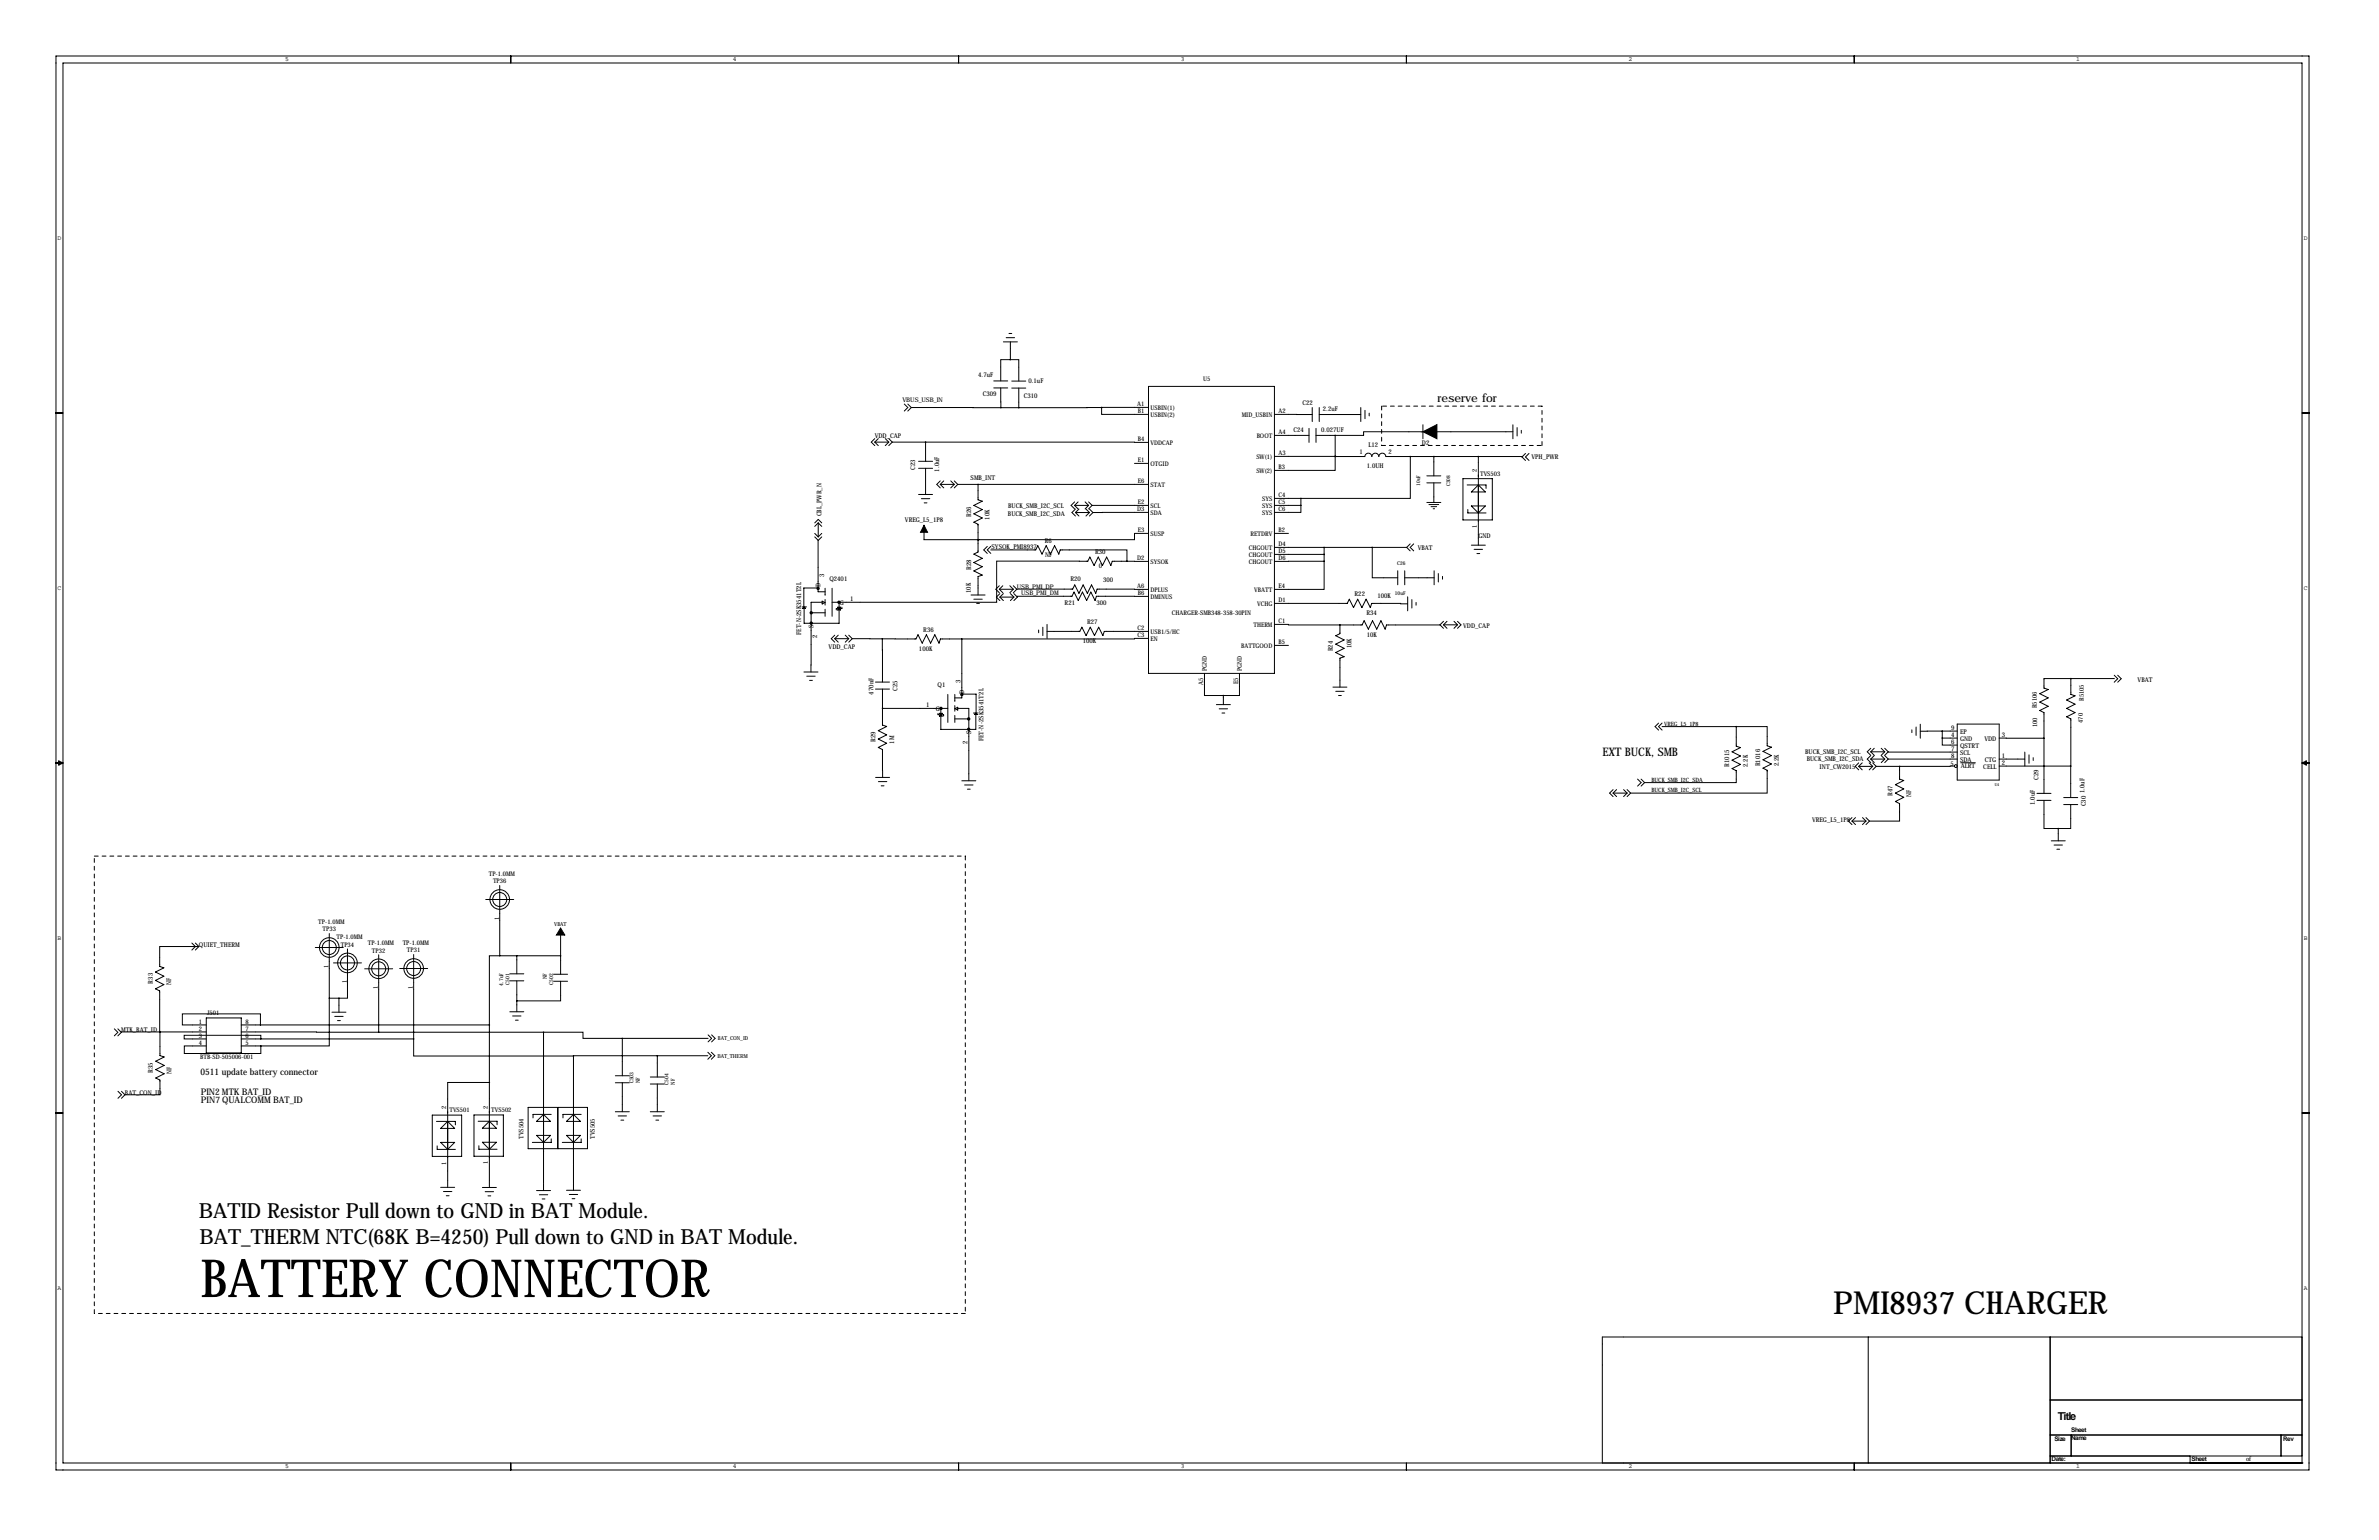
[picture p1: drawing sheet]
<svg xmlns="http://www.w3.org/2000/svg" width="864mm" height="559mm" viewBox="0 0 864 559" stroke-linecap="round" stroke-linejoin="round" font-family="sans-serif">
<defs><g id="words">
<text font-size="19.1" x="72.7" y="470.6">BATTERY CONNECTOR</text>
<text font-size="11.5" x="665.5" y="476.8">PMI8937 CHARGER</text>
<g font-size="7.6">
<text x="72.2" y="442">BATID Resistor Pull down to GND in BAT Module.</text>
<text x="72.4" y="451.4">BAT_THERM NTC(68K B=4250) Pull down to GND in BAT Module.</text>
</g>
<g font-size="4.3">
<text x="521.9" y="146">reserve for</text>
<text x="581.8" y="274.3">EXT BUCK, SMB</text>
</g>
<text font-size="4" x="747" y="515.1">Title</text>
<g font-size="3.3">
<text x="72.8" y="390">0511 update battery connector</text>
<text x="72.8" y="397.2">PIN2 MTK BAT_ID</text>
<text x="72.9" y="400">PIN7 QUALCOMM BAT_ID</text>
</g>
<g font-size="2.4">
<text x="355.1" y="136.9">4.7uF</text>
<text x="356.7" y="143.5">C309</text>
<text x="373.3" y="139">0.1uF</text>
<text x="371.6" y="144.4">C310</text>
<text x="472.8" y="146.8">C22</text>
<text x="480.2" y="149.3">2.2uF</text>
<text x="317.6" y="159">VDD_CAP</text>
<text x="469.6" y="156.9">C24</text>
<text x="479.6" y="156.8">0.027UF</text>
<text x="516.2" y="161.6">D2</text>
<text x="493.5" y="164.9">1</text>
<text x="496.7" y="162.4">L12</text>
<text x="504.1" y="164.9">2</text>
<text x="556" y="166.6">VPH_PW</text>
<text x="564.4" y="166.6">R</text>
<text x="332.2" y="170.6" transform="rotate(-90 332.2 170.6)">C23</text>
<text x="341" y="171.1" transform="rotate(-90 341 171.1)">1.0uF</text>
<text x="496.2" y="169.9">1.0UH</text>
<text x="298.2" y="179.4" transform="rotate(-90 298.2 179.4)">R_N</text>
<text x="352.3" y="174.2">SMB_INT</text>
<text x="366" y="184.5">BUCK_SMB_I2C_SCL</text>
<text x="298.2" y="187.4" transform="rotate(-90 298.2 187.4)">CBL_PW</text>
<text x="328.5" y="189.3">VREG_L5_1P8</text>
<text x="352.5" y="187.6" transform="rotate(-90 352.5 187.6)">R26</text>
<text x="359.2" y="188.5" transform="rotate(-90 359.2 188.5)">10K</text>
<text x="365.9" y="187.3">BUCK_SMB_I2C_SDA</text>
<text x="379.3" y="197">R6</text>
<text x="536.7" y="195.3">GND</text>
<text x="360" y="199.2">SYSOK_PMI8937</text>
<text x="379.4" y="202.2">NF</text>
<text x="397.5" y="201.1">R30</text>
<text x="514.7" y="199.6">VBAT</text>
<text x="299.1" y="209.4" transform="rotate(-90 299.1 209.4)">3</text>
<text x="352.5" y="206.8" transform="rotate(-90 352.5 206.8)">R28</text>
<text x="398.9" y="206.3">0</text>
<text x="297.8" y="213.2" transform="rotate(-90 297.8 213.2)">D</text>
<text x="301.1" y="210.9">Q2401</text>
<text x="352.4" y="215.2" transform="rotate(-90 352.4 215.2)">10K</text>
<text x="388.6" y="210.9">R20</text>
<text x="400.5" y="211">300</text>
<text x="304.9" y="219.4">G</text>
<text x="308.7" y="218">1</text>
<text x="386.5" y="219.5">R21</text>
<text x="398.1" y="219.6">300</text>
<text x="491.7" y="216.4">R22</text>
<text x="500" y="217.1">100K</text>
<text x="295.3" y="227.9" transform="rotate(-90 295.3 227.9)">S</text>
<text x="394.6" y="226.6">R27</text>
<text x="496" y="223.3">R34</text>
<text x="531.2" y="227.7">VDD_CAP</text>
<text x="290.8" y="230.3" transform="rotate(-90 290.8 230.3)">FET-N-2SK3541T2L</text>
<text x="296.6" y="231.4" transform="rotate(-90 296.6 231.4)">2</text>
<text x="335.2" y="229.3">R36</text>
<text x="393.1" y="233.3">100K</text>
<text x="496.2" y="231">10K</text>
<text x="300.8" y="235.7">VDD_CAP</text>
<text x="333.6" y="236.1">100K</text>
<text x="483.9" y="236.4" transform="rotate(-90 483.9 236.4)">R24</text>
<text x="490.6" y="235.3" transform="rotate(-90 490.6 235.3)">10K</text>
<text x="325.8" y="250.7" transform="rotate(-90 325.8 250.7)">C25</text>
<text x="340.4" y="249.4">Q1</text>
<text x="348.6" y="247.9" transform="rotate(-90 348.6 247.9)">3</text>
<text x="350" y="251.7" transform="rotate(-90 350 251.7)">D</text>
<text x="776" y="247.3">VBAT</text>
<text x="317" y="252" transform="rotate(-90 317 252)">470nF</text>
<text x="336.2" y="256.5">1</text>
<text x="339.8" y="257.9">G</text>
<text x="317.8" y="269.3" transform="rotate(-90 317.8 269.3)">R29</text>
<text x="324.5" y="269.9" transform="rotate(-90 324.5 269.9)">1M</text>
<text x="351.2" y="270" transform="rotate(-90 351.2 270)">2</text>
<text x="352.5" y="266.4" transform="rotate(-90 352.5 266.4)">S</text>
<text x="357" y="268.8" transform="rotate(-90 357 268.8)">FET-N-2SK3541T2L</text>
<text x="708.2" y="267.6">4</text>
<text x="708.2" y="265">9</text>
<text x="711.5" y="268.9">GND</text>
<text x="711.5" y="266.4">EP</text>
<text x="720.4" y="268.9">VDD</text>
<text x="726.7" y="267.6">3</text>
<text x="655.3" y="273.6">BUCK_SMB_I2C_SCL</text>
<text x="708.2" y="272.6">7</text>
<text x="708.2" y="275.2">8</text>
<text x="708.2" y="270.1">6</text>
<text x="711.5" y="274">SCL</text>
<text x="711.5" y="271.4">QSTRT</text>
<text x="726.7" y="275.2">1</text>
<text x="627.7" y="278.2" transform="rotate(-90 627.7 278.2)">R1015</text>
<text x="634.5" y="278.3" transform="rotate(-90 634.5 278.3)">2.2K</text>
<text x="639" y="278.1" transform="rotate(-90 639 278.1)">R1016</text>
<text x="645.7" y="278.1" transform="rotate(-90 645.7 278.1)">2.2K</text>
<text x="655.9" y="276.3">BUCK_SMB_I2C_SDA</text>
<text x="660.6" y="279">INT_CW</text>
<text x="668.7" y="279">2015</text>
<text x="708" y="278">5</text>
<text x="711.5" y="276.5">SDA</text>
<text x="711.8" y="278.8">ALRT</text>
<text x="720" y="279.1">CELL</text>
<text x="720.5" y="276.5">CTG</text>
<text x="726.7" y="277.7">2</text>
<text x="739.9" y="283" transform="rotate(-90 739.9 283)">C29</text>
<text x="687" y="288.9" transform="rotate(-90 687 288.9)">R47</text>
<text x="693.8" y="289.3" transform="rotate(-90 693.8 289.3)">NF</text>
<text x="738.7" y="292.1" transform="rotate(-90 738.7 292.1)">1.0uF</text>
<text x="757.2" y="292.6" transform="rotate(-90 757.2 292.6)">C301.0uF</text>
<text x="657.8" y="298.2">VREG_L5_1P8</text>
<text x="72.2" y="343.5">QUIET_THERM</text>
<text x="55.4" y="356.9" transform="rotate(-90 55.4 356.9)">R33</text>
<text x="62.2" y="357.3" transform="rotate(-90 62.2 357.3)">NF</text>
<text x="44" y="374.6">MTK_BAT_ID</text>
<text x="55.5" y="389.3" transform="rotate(-90 55.5 389.3)">R35</text>
<text x="62.3" y="389.7" transform="rotate(-90 62.3 389.7)">NF</text>
<text x="45.4" y="397.3">BAT_CON_ID</text>
</g>
<g font-size="2.3">
<text x="103.5" y="22.2">5</text>
<text x="266" y="22.2">4</text>
<text x="428.6" y="22.2">3</text>
<text x="591.2" y="22.2">2</text>
<text x="753.7" y="22.2">1</text>
<text x="20.9" y="87">D</text>
<text x="836.3" y="87">D</text>
<text x="436.8" y="138.1">U5</text>
<text x="327.6" y="146">VBUS_USB_IN</text>
<text x="412.8" y="147.3">A1</text>
<text x="413" y="149.9">B1</text>
<text x="417.7" y="148.6">USBIN(1)</text>
<text x="464.2" y="149.9">A2</text>
<text x="417.7" y="151.2">USBIN(2)</text>
<text x="450.8" y="151.2">MID_USBIN</text>
<text x="413" y="160">B4</text>
<text x="417.7" y="161.3">VDDCAP</text>
<text x="456.2" y="158.8">BOOT</text>
<text x="464.2" y="157.5">A4</text>
<text x="413" y="167.6">E1</text>
<text x="456.1" y="166.4">SW</text>
<text x="459.1" y="166.4">(1)</text>
<text x="464.2" y="165.1">A3</text>
<text x="417.7" y="169">OTGID</text>
<text x="456.1" y="171.5">SW</text>
<text x="459.1" y="171.5">(2)</text>
<text x="464.2" y="170.2">B3</text>
<text x="536.1" y="171.4" transform="rotate(-90 536.1 171.4)">2</text>
<text x="537.3" y="172.7">TVS503</text>
<text x="413" y="175.3">E6</text>
<text x="417.7" y="176.6">STAT</text>
<text x="412.8" y="185.4">D3</text>
<text x="413" y="182.9">E2</text>
<text x="417.7" y="184.2">SCL</text>
<text x="458.2" y="184.2">SYS</text>
<text x="458.2" y="181.7">SYS</text>
<text x="464.2" y="185.4">C6</text>
<text x="464.2" y="182.9">C5</text>
<text x="464.2" y="180.3">C4</text>
<text x="417.7" y="186.7">SDA</text>
<text x="458.2" y="186.7">SYS</text>
<text x="536.1" y="191.6" transform="rotate(-90 536.1 191.6)">1</text>
<text x="413" y="193">E3</text>
<text x="417.7" y="194.4">SUSP</text>
<text x="454" y="194.4">RETDRV</text>
<text x="464.2" y="193">B2</text>
<text x="412.8" y="203.2">D2</text>
<text x="453.3" y="202">CHGOUT</text>
<text x="453.3" y="199.4">CHGOUT</text>
<text x="464.2" y="203.2">D6</text>
<text x="464.2" y="200.7">D5</text>
<text x="464.2" y="198.1">D4</text>
<text x="417.7" y="204.5">SYSOK</text>
<text x="453.3" y="204.5">CHGOUT</text>
<text x="20.9" y="214">C</text>
<text x="369.1" y="213.8">USB_PMI_DP</text>
<text x="412.8" y="213.4">A6</text>
<text x="413" y="215.9">B6</text>
<text x="417.7" y="214.7">DPLUS</text>
<text x="455.3" y="214.7">VBATT</text>
<text x="464.2" y="213.4">E4</text>
<text x="836.3" y="214">C</text>
<text x="370.6" y="216.1">USB_PMI_DM</text>
<text x="417.7" y="217.2">DMINUS</text>
<text x="456.3" y="219.8">VCHG</text>
<text x="464.2" y="218.4">D1</text>
<text x="425.4" y="223.1">CHARGER-SMB348-358-30PIN</text>
<text x="455" y="227.4">THERM</text>
<text x="464.2" y="226.1">C1</text>
<text x="412.9" y="228.6">C2</text>
<text x="412.9" y="231.1">C3</text>
<text x="417.7" y="229.9">USB1/5/HC</text>
<text x="417.7" y="232.5">EN</text>
<text x="464.2" y="233.7">B5</text>
<text x="450.5" y="235">BATTGOOD</text>
<text x="438" y="243.6" transform="rotate(-90 438 243.6)">PGND</text>
<text x="450.7" y="243.6" transform="rotate(-90 450.7 243.6)">PGND</text>
<text x="436.7" y="248.5" transform="rotate(-90 436.7 248.5)">A5</text>
<text x="449.4" y="248.2" transform="rotate(-90 449.4 248.2)">E5</text>
<text x="739.4" y="257" transform="rotate(-90 739.4 257)">R5106</text>
<text x="756.4" y="254.4" transform="rotate(-90 756.4 254.4)">R5105</text>
<text x="739.5" y="264" transform="rotate(-90 739.5 264)">100</text>
<text x="756" y="262.3" transform="rotate(-90 756 262.3)">470</text>
<text x="177.4" y="317.8">TP-1.0MM</text>
<text x="179" y="320.5">TP36</text>
<text x="115.5" y="335.3">TP-1.0MM</text>
<text x="181.2" y="333.7" transform="rotate(-90 181.2 333.7)">1</text>
<text x="20.9" y="341">B</text>
<text x="117.1" y="338">TP33</text>
<text x="122.2" y="340.9">TP-1.0MM</text>
<text x="836.3" y="341">B</text>
<text x="123.7" y="343.6">TP34</text>
<text x="133.5" y="343">TP-1.0MM</text>
<text x="135" y="345.7">TP32</text>
<text x="146.2" y="342.9">TP-1.0MM</text>
<text x="147.7" y="345.6">TP31</text>
<text x="119.3" y="351.1" transform="rotate(-90 119.3 351.1)">1</text>
<text x="125.9" y="356.7" transform="rotate(-90 125.9 356.7)">1</text>
<text x="137.2" y="358.8" transform="rotate(-90 137.2 358.8)">1</text>
<text x="149.9" y="358.7" transform="rotate(-90 149.9 358.7)">1</text>
<text x="72.2" y="371.4">1</text>
<text x="75.2" y="368.4">J501</text>
<text x="89.1" y="371.4">8</text>
<text x="72.2" y="373.9">2</text>
<text x="72.2" y="376.5">3</text>
<text x="89.1" y="373.9">7</text>
<text x="89.1" y="376.5">6</text>
<text x="72.2" y="379">4</text>
<text x="89.1" y="379">5</text>
<text x="72.7" y="384.3">BTB-SD-505006-001</text>
<text x="162" y="402.3" transform="rotate(-90 162 402.3)">2</text>
<text x="163.1" y="403.6">TVS501</text>
<text x="177.1" y="402.3" transform="rotate(-90 177.1 402.3)">2</text>
<text x="178.3" y="403.4">TVS502</text>
<text x="190" y="413.3" transform="rotate(-90 190 413.3)">TVS504</text>
<text x="216" y="413.2" transform="rotate(-90 216 413.2)">TVS505</text>
<text x="162" y="422.6" transform="rotate(-90 162 422.6)">1</text>
<text x="177.1" y="422.5" transform="rotate(-90 177.1 422.5)">1</text>
<text x="20.9" y="468">A</text>
<text x="836.3" y="468">A</text>
<text x="751.8" y="519.6">Sheet</text>
<text x="745.7" y="522.7">Size</text>
<text x="751.8" y="522.5">Name</text>
<text x="828.8" y="523">Rev</text>
<text x="103.5" y="532.8">5</text>
<text x="266" y="532.8">4</text>
<text x="428.6" y="532.8">3</text>
<text x="591.2" y="532.8">2</text>
<text x="744.7" y="530.1">Date:</text>
<text x="753.7" y="532.8">1</text>
<text x="795.5" y="530.1">Sheet</text>
<text x="815.3" y="530.1">of</text>
</g>
<g font-size="2.1">
<text x="604.1" y="263.4">VREG_L5_1P8</text>
<text x="599.5" y="283.7">BUCK_SMB_I2C_SDA</text>
<text x="599.5" y="287.5">BUCK_SMB_I2C_SCL</text>
</g>
<g font-size="2">
<text x="201.2" y="335.8">VBAT</text>
<text x="182.6" y="357.6" transform="rotate(-90 182.6 357.6)">4.7uF</text>
<text x="184.9" y="357.3" transform="rotate(-90 184.9 357.3)">C501</text>
<text x="198.5" y="355.4" transform="rotate(-90 198.5 355.4)">NF</text>
<text x="200.8" y="357.4" transform="rotate(-90 200.8 357.4)">C502</text>
<text x="260.6" y="377.5">BAT_CON_ID</text>
<text x="260.4" y="383.9">BAT_THERM</text>
<text x="230" y="393.1" transform="rotate(-90 230 393.1)">C503</text>
<text x="232.3" y="393.1" transform="rotate(-90 232.3 393.1)">NF</text>
<text x="242.7" y="393.6" transform="rotate(-90 242.7 393.6)">C504</text>
<text x="245" y="393.6" transform="rotate(-90 245 393.6)">NF</text>
</g>
<g font-size="1.9">
<text x="515.5" y="176.2" transform="rotate(-90 515.5 176.2)">10uF</text>
<text x="526.4" y="176.4" transform="rotate(-90 526.4 176.4)">C308</text>
<text x="507.1" y="205.1">C26</text>
<text x="506.4" y="216">10uF</text>
</g>
<text font-size="1.4" x="724.1" y="285.1">U4</text>
</g></defs>
<g fill="none" stroke="#000" stroke-width=".36">
<path d="M20.3 20.3h817.9v513.1h-817.9zM22.9 22.9h812.8v508h-812.8zM185.4 20.3v2.6M348 20.3v2.6M510.5 20.3v2.6M673.1 20.3v2.6M360.7 138.2h5.1M364.2 124.1h5.1M365.3 122.5h3M366.3 121h1M366.8 130.5h-3.5v7.7M366.8 130.5h3v7.8"/>
<path d="M366.8 124.1v6.4M367.3 138.3h5.1M20.3 149.9h2.6M317.6 159.2l-1.3 1.2 1.3 1.3M318.8 159.2l-1.2 1.2M321.4 159.2l1.2 1.2M322.6 159.2l1.3 1.2M328.3 146.6l1.2 1.3-1.2 1.2M329.5 146.6l1.3 1.3M330.8 147.9h32.5M330.8 147.9l-1.3 1.2M360.7 140.8h5.1"/>
<path d="M363.3 140.8v7.1M363.3 147.9h6.5M367.3 140.8h5.1M369.8 140.8v7.1M399.8 147.9h-30M399.8 147.9l.1 2.5h17M416.9 147.8l-17.1 .1M416.9 140.2h45.7v104.1h-45.7zM462.6 150.4h13.8M462.6 158h12.6M475.2 155.4v5.1M476.4 147.9v5.1"/>
<path d="M477.7 158h7M477.7 155.4v5.1M478.9 150.4h15.1M478.9 147.9v5.1M484.7 158v7.6M494 147.9v5.1M495.5 148.9v3M497 149.9v1M516.5 156.7h-21.5v1.3h-10.3M516.5 154.1v5.1M521.6 156.7h27.6M549.2 154.1v5.1"/>
<path d="M550.7 155.1v3.1M552.2 156.2v1M835.7 149.9h2.5M317.6 160.4l1.2 1.3M317.6 160.4h5M322.6 160.4l-1.2 1.3M323.9 160.4l-1.3 1.3M323.9 160.4h12.1M333.5 169.9h5M333.5 167.4h5M333.5 179.4h5M336 160.4l80.9 .1"/>
<path d="M336 160.4v7M336 169.9v9.5M341.3 175.8h5.1M341.3 174.5l-1.2 1.3 1.2 1.2M341.3 175.8l1.3 1.2M342.6 174.5l-1.3 1.3M345.1 174.5l1.3 1.3M346.4 174.5l1.3 1.3M346.4 175.8l-1.3 1.2M347.7 175.8h69.2M347.7 175.8l-1.3 1.2M355 175.8v5.6l1.6 .5-3.1 1.5 3.1 1.5-3.1 1.5 3.1 1.6-3.1 1.5 1.5 .7v10.1l-1.5 .8 3.1 1.5-3.1 1.5 3.1 1.5-3.1 1.6 3.1 1.5-1.6 .5v6.7"/>
<path d="M411.8 168.1h5.1M462.6 165.6h22.1M484.7 165.6h10.8a1.27 1.27 0 0 1 1.2-1.2 1.27 1.27 0 0 1 1.3 1.3 1.27 1.27 0 0 1 1.3-1.3 1.27 1.27 0 0 1 1.2 1.3 1.27 1.27 0 0 1 1.3-1.3 1.27 1.27 0 0 1 1.3 1.3h33.6M484.7 165.6h.1M484.7 165.6v5.1h-22.1M512 165.7v15.1h-39.8M518 172.7h5M518 175.2h5M520.5 165.7v7M520.5 175.2v7.1M531.1 173.7h10.6v15h-10.6zM532.6 176h6.8v1.2"/>
<path d="M536.7 165.7v32.1M536.7 165.7l15.8 .1M536.7 176l2.5 2.5h-5.1zM552.5 165.8l1.3 1.3M553.8 164.5l-1.3 1.3M555 164.5l-1.2 1.3 1.2 1.3M295.8 189.7l1.2-1.2 1.3 1.2M295.8 194.8l1.2 1.3M295.8 193.5l1.2 1.3M297 196.1v18.6h2.5M297 189.7l1.3 1.3M297 189.7l-1.2 1.3"/>
<path d="M297 189.7v5.1M298.3 193.5l-1.3 1.3M298.3 194.8l-1.3 1.3M334.5 180.9h3M335.4 190.6v5.2h19.6M335.5 182.5h1M355 195.8h.1M358.4 198.3l-1.3 1.2 1.3 1.3M359.7 199.5h16.3l.7-1.5 1.6 3.1 1.5-3.1 1.5 3.1 1.5-3.1 1.6 3.1 .5-1.6h24.2v4.2M359.7 198.3l-1.3 1.2 1.3 1.3M390.1 183.4h5.1M390.1 182.1l-1.3 1.3 1.3 1.3"/>
<path d="M390.1 183.4l1.3 1.3M390.4 186h5.1M390.4 184.7l-1.3 1.3 1.3 1.2M390.4 186l1.3 1.2M391.4 182.1l-1.3 1.3M391.7 184.7l-1.3 1.3M393.9 182.1l1.3 1.3M394.2 184.7l1.3 1.3M395.2 183.4l-1.3 1.3M395.2 182.1l1.2 1.3M395.5 184.7l1.2 1.3M395.5 186l-1.3 1.2"/>
<path d="M396.4 183.4h20.5M396.4 183.4l-1.2 1.3M396.7 186l-1.2 1.2M416.9 185.9l-20.2 .1M416.9 193.5h-5.1v2.3h-56.8M462.6 183.4h9.6M462.6 193.5h5.1M462.6 198.6h48M462.6 180.8h9.6M472.2 183.4v2.5h-9.6M472.2 180.8v2.6M480.7 198.6v5.1"/>
<path d="M498.1 198.6v11.1h9.3M510.6 198.6l1.3 1.3M511.9 197.4l-1.3 1.2M513.2 197.4l-1.3 1.2 1.3 1.3M518 182.3h5M518.7 183.1h3.6M519.5 183.8h2M520.2 184.6h.6M532.8 184.9v1.2h6.6M534.1 183.6h5.1l-2.5 2.5zM534.1 197.8h5.1M535.1 199.3h3.1"/>
<path d="M297.1 213.4h-5.3v6.9M298.4 218.1l1.1 .5-1.1 .6zM298.5 218.5h-4.1v25.3M299.5 213.5v2.5M299.5 217.5v2.1M302.1 213.5v10.1M304.6 218.5v1.8M352.5 215.9h5.1M353.5 217.4h3.1M354.5 218.9h1M362.8 212.5l-1.3 1.3 1.3 1.3M362.8 213.8l1.2 1.3"/>
<path d="M362.8 213.8h5M363 215.4l-1.3 1.3 1.3 1.2M363 216.7l1.2 1.2M363 216.7h5M364 212.5l-1.2 1.3M364.2 215.4l-1.2 1.3M366.6 212.5l1.2 1.3M366.8 215.4l1.2 1.3M367.8 212.5l1.3 1.3M367.8 213.8l-1.2 1.3M368 215.4l1.3 1.3M368 216.7l-1.2 1.2"/>
<path d="M369.1 213.8h20.3l.7-1.6 1.6 3.1 1.5-3.1 1.5 3.1 1.5-3.1 1.6 3.1 .5-1.5 18.6 .1M369.1 213.8l-1.3 1.3M369.3 216.7l-1.3 1.2M409.1 203.7h-5.3l-.5 1.5-1.6-3.1-1.5 3.1-1.5-3.1-1.5 3.1-1.6-3.1-.7 1.6-33.1-.1v14.9h-59.7M409.1 203.7h7.8M416.9 216.4h-18.9l-.5 1.5-1.5-3.1-1.5 3.1-1.6-3.1-1.5 3.1-1.5-3.1-.8 1.6h-19.8v.3M462.6 218.9h26.5l.7-1.5 1.5 3.1 1.6-3.1 1.5 3.1 1.5-3.1 1.5 3.1 .5-1.6 13.1 .2M462.6 201.2h18.1M480.7 203.7h-18.1M480.7 203.7v10.2h-18.1M507.4 207.1v5.1M509.9 207.1v5.1"/>
<path d="M509.9 209.7h10.7M511 216.6v5M512.5 217.6v3M514 218.6v1M520.6 207.1v5.1M522.1 208.1v3.1M523.6 209.1v1.1M536.1 200.9h1.1M291.2 220.2h1.6M291.9 220.8v5.4h12.7v-4.9M291.9 220.2l.5 .5h-1zM294.4 222.4h5.1"/>
<path d="M299.5 221.1v2.5M303 230.5l-1.2 1.2 1.2 1.3M303 231.7l1.3 1.3M303 231.7h5.1M304.1 220.3l1 1h-1l1-1zM304.3 230.5l-1.3 1.2M305.6 220.3v.5h-2v.5M306.8 230.5l1.3 1.2M308.1 230.5l1.3 1.2M308.1 231.7l-1.3 1.3M309.4 231.7l10.9 .1M309.4 231.7l-1.3 1.3"/>
<path d="M320.3 231.8v15.7M320.3 231.8l12.2 .1 .7-1.6 1.6 3.1 1.5-3.1 1.5 3.1 1.5-3.1 1.6 3.1 .5-1.5h7.7M349.1 231.9v21.3h-2.5M377 228.6v1M378.6 227.6v3M380.1 229.1h11.9l.7-1.5 1.6 3 1.5-3 1.5 3 1.5-3 1.6 3 .5-1.5h16M380.1 226.6v5M416.9 231.6h-5.1v.3h-62.7M462.6 226.6l23.8 .2M462.6 234.2h5.1M486.4 226.8v3.1l-1.5 .8 3 1.5-3 1.5 3 1.6-3 1.5 3 1.5-1.5 .5v10.5M522.7 226.7l-19.4 .1-.5 1.5-1.5-3.1-1.5 3.1-1.6-3.1-1.5 3.1-1.5-3.1-.8 1.6h-8"/>
<path d="M522.7 226.7l1.3 1.3M524 225.5l-1.3 1.2M524 226.7l1.3 1.3M524 226.7h5.1M525.3 225.5l-1.3 1.2M527.8 225.5l1.3 1.2M529.1 225.5l1.3 1.2-1.3 1.3M529.1 226.7l-1.3 1.3M291.8 243.8h5.1M292.9 245.4h3M293.9 246.9h1M317.8 247.5h5.1"/>
<path d="M317.8 250h5.1M320.3 250v13.1l1.6 .5-3.1 1.5 3.1 1.5-3.1 1.6 3.1 1.5-3.1 1.5 1.5 .8 .1 10.1M320.3 257h23.8M340.5 258.8v.5h2v.5M341 258.8h1l-1 1h1zM341.5 257v1.8M344.1 252v10.1M346.6 252v2.5M346.6 256v2.1M346.6 259.6v2.5M346.7 257.1l1-.5v1.1zM347.6 257h4.1v26.3"/>
<path d="M349 251.9h5.3v6.9M353.4 258.7h1.5M353.7 259.2l.5-.5 .5 .5zM354.2 259.3v5.4h-12.7v-4.9M437.2 244.3v8.1h6.9M441.6 255.7h5M442.6 257.2h3M443.6 258.7h1M444.1 252.4v3.3M449.9 244.3v8.1h-5.8M483.9 249.3h5M484.9 250.9h3"/>
<path d="M485.9 252.4h1M751.7 246.2v5.8l1.6 .5-3.1 1.5 3.1 1.5-3.1 1.5 3.1 1.6-3.1 1.5 1.5 .8v17.1M751.7 246.2h-9.7v3.5l1.5 .5-3 1.5 3 1.5-3 1.6 3 1.5-3 1.5 1.5 .8v29.3M751.7 246.2l15.8 .1M767.5 245l1.3 1.3-1.3 1.2M768.8 245l1.2 1.3-1.2 1.2M20.3 276.9h2.6M21.3 276.1l1.6 .8-1.6 .7zM346.6 260.9h5.1M602.1 262.4l-1.3 1.3 1.3 1.2M603.4 262.4l-1.3 1.3 1.3 1.2M603.4 263.7h26.9"/>
<path d="M630.3 263.7h11.2v6.9l1.5 .5-3 1.5 3 1.6-3 1.5 3 1.5-3 1.5 1.5 .8v8.3h-49.6M630.3 263.7v7.1l1.5 .5-3 1.5 3 1.5-3 1.5 3 1.6-3 1.5 1.5 .8v4.3h-33.3M674.7 276.8l-1.2 1.3 1.2 1.2M674.7 278.1l1.3 1.2M674.7 278.1h5.1M676 276.8l-1.3 1.3M678.5 276.8l1.3 1.3M679.1 275.4h5.1M679.1 271.5l-1.3 1.3 1.3 1.3M679.1 272.8l1.3 1.3M679.1 272.8h5.1M679.1 274.2l-1.3 1.2 1.3 1.3"/>
<path d="M679.1 275.4l1.3 1.3M679.8 276.8l1.3 1.3M679.8 278.1l-1.3 1.2M680.4 271.5l-1.3 1.3M680.4 274.2l-1.3 1.2M681.1 278.1l-1.3 1.2M681.1 278.1h8.5M682.9 271.5l1.3 1.3M682.9 274.2l1.3 1.2M684.2 271.5l1.2 1.3M684.2 272.8l-1.3 1.3M684.2 274.2l1.2 1.2"/>
<path d="M684.2 275.4l-1.3 1.3M685.4 272.8l25.1 .1M685.4 275.4h25.1M685.4 272.8l-1.2 1.3M685.4 275.4l-1.2 1.3M689.6 278.1v4.6l1.5 .5-3.1 1.5 3.1 1.6-3.1 1.5 3.1 1.5-3.1 1.5 1.6 .8v6.3h-11M694 264.8v1M695.6 263.8v3.1M697.1 262.8v5.1M705.1 267.8v2.6h5.4M705.1 265.3h-8M705.1 267.8h5.4"/>
<path d="M705.1 265.3h5.4M705.1 265.3v2.5M709.5 278l-19.9 .1M710.5 262.7h15.2v20.4h-15.2zM711.8 276.8h5.3M725.7 267.8l16.3 .1M725.7 275.4h9.3M725.7 278h26M735 272.9v5.1M736.5 273.9v3.1M738.1 274.9v1M751.7 278v11.4"/>
<path d="M835.7 276.9h2.5M835.7 276.9l1.5-.8v1.5zM317.9 282.1h5M318.9 283.6h3M319.9 285.1h1M349.1 283.3h5.1M350.2 284.8h3M351.2 286.4h1M585.6 286.5l-1.3 1.3 1.3 1.3M585.6 287.8l1.2 1.3M585.6 287.8h5.1M586.8 286.5l-1.2 1.3"/>
<path d="M589.4 286.5l1.3 1.3M590.7 286.5l1.2 1.3M590.7 287.8l-1.3 1.3M591.9 287.8l-1.2 1.3M594.5 282.7l1.2 1.3-1.2 1.2M595.7 282.7l1.3 1.3M597 284l-1.3 1.2M672.3 296.7l-1.3 1.2 1.3 1.3M672.3 297.9l1.3 1.3M672.3 297.9h5.1M673.6 296.7l-1.3 1.2M676.1 296.7l1.3 1.2"/>
<path d="M677.4 296.7l1.2 1.2M677.4 297.9l-1.3 1.3M678.6 297.9l-1.2 1.3M739.4 287.9h5.1M739.4 290.4h5.1M742 290.4v10.2h5.2M749.1 289.4h5.1M749.1 291.9h5.1M751.7 291.9v8.7h-4.5M744.6 305.1h5.1M745.6 306.6h3.1M746.7 308.2h1"/>
<path d="M747.2 300.6v4.5M119.5 338.7v23.5M176.3 326.4h10.2M181.4 321.3v25.5M203.5 339.3v14.2M69.6 342.2l1.3 1.3-1.3 1.2M70.9 342.2l1.3 1.3M72.2 343.5h-14.2v7.2l1.5 .5-3.1 1.5 3.1 1.5-3.1 1.6 3.1 1.5-3.1 1.5 1.6 .8v14.8M72.2 343.5l-1.3 1.2M114.5 343.8h10.1M121.1 349.4h10.1M126.1 344.3v17.9h-3.1"/>
<path d="M132.4 351.5h10.1M137.5 346.5v28M145.1 351.4h10.1M150.2 346.4v30.6M181.4 346.8h-3.8v25.1M181.4 346.8h22.1M185.1 353.4h5M185.1 355.9h5M187.6 346.8v6.6M187.6 355.9v11.2M201 353.5h5M201 356.1h5"/>
<path d="M203.5 356.1v7.1h-15.9M41.5 373.3l1.3 1.3-1.3 1.3M42.8 373.3l1.2 1.3M44 374.6l-1.2 1.3M58 374.4h.1M58 374.4l.1 8.6 1.5 .5-3.1 1.6 3.1 1.5-3.1 1.5 3.1 1.5-3.1 1.6 1.6 .7v5.4h-12.7M58 374.4l-14 .2M58 374.4h16.9M74.9 371.9h-8.7v-4h28.3v4M74.9 379.5h-8v2.8h27.8v-2.8M74.9 377h-8v-1.3h27.8v1.3M74.9 369.4h12.7v12.7h-12.7z"/>
<path d="M87.6 374.4l49.9 .1M87.6 371.9h90M87.6 377h62.6M87.6 379.5h7.1M119.5 362.2v17.3h-24.8M119.5 362.2h3.5M120.5 367.3h5.1M121.5 368.8h3.1M122.5 370.3h1M123 362.2v5.1M137.5 374.5h59.8M150.2 377v6.2h58"/>
<path d="M177.6 371.9v59M185.1 367.1h5M186.1 368.7h3M187.1 370.2h1M197.3 374.5h14.3v2.3h14.3M197.3 374.5v57.5M225.9 376.8v13.5M225.9 376.8h31.1M257 375.5l1.3 1.3-1.3 1.3M258.3 375.5l1.3 1.3-1.3 1.3M42.8 396l1.3 1.3-1.3 1.2M44.1 396l1.3 1.3"/>
<path d="M45.4 397.3l-1.3 1.2M177.6 392.8h-15.1v38M208.2 383.2v48.7M223.4 392.9h5M223.4 390.3h5M225.9 392.9v10.5M236.1 393.3h5M236.1 390.8h5M238.6 383.1l-30.4 .1M238.6 383.1v7.7M238.6 393.3v10.1M238.6 383.1h18.3"/>
<path d="M256.9 381.8l1.3 1.3-1.3 1.3M258.2 381.8l1.3 1.3-1.3 1.3M20.3 403.9h2.6M156.9 404.6h10.7v15h-10.7zM158.4 406.9h6.9v1.3M158.7 415.8v1.3h6.6M160 414.5h5l-2.5 2.6zM162.5 406.9l2.5 2.5h-5zM172.1 404.6h10.6v15h-10.6zM173.6 406.9h6.8v1.2M173.8 415.7v1.3h6.6M175.1 414.5h5.1l-2.6 2.5z"/>
<path d="M177.6 406.9l2.6 2.5h-5.1zM191.7 401.8h10.7v15h-10.7zM194.8 412h5l-2.5 2.5zM197.3 404.4l2.5 2.5h-5zM200.1 413.3v1.2h-6.9M200.1 404.4h-6.6v1.2M202.6 401.8h10.7v15h-10.7zM205.6 412h5.1l-2.5 2.5zM208.2 404.4l2.5 2.5h-5.1zM211 413.3v1.2h-6.9M211 404.4h-6.6v1.2M223.4 403.4h5"/>
<path d="M224.4 404.9h3M225.4 406.5h1M236.1 403.4h5M237.1 404.9h3M238.1 406.5h1M835.7 403.9h2.5M160 430.8h5M161 432.4h3M162 433.9h1M175.1 430.9h5.1M176.1 432.4h3.1M177.1 433.9h1.1"/>
<path d="M194.8 432h5M195.8 433.5h3M196.8 435.1h1M205.6 431.9h5.1M206.7 433.4h3M207.7 434.9h1M678.2 485.1v45.8M744.2 485.1v45.8M835.7 485.1h-254v45.8M744.2 508h91.5M185.4 530.9v2.5M348 530.9v2.5"/>
<path d="M510.5 530.9v2.5M673.1 530.9v2.5M744.2 520.7h91.5M744.2 528.3h91.5M751.8 520.7v7.6M795 530.9h.1M795 528.3v2.6M828 520.7v7.6M835.7 530.9h.1"/>
<circle cx="710" cy="278" r=".51"/>
<circle cx="181.4" cy="326.4" r="3.6"/>
<circle cx="181.4" cy="326.4" r="2.54"/>
<circle cx="119.5" cy="343.8" r="3.6"/>
<circle cx="119.5" cy="343.8" r="2.54"/>
<circle cx="126.1" cy="349.4" r="3.6"/>
<circle cx="126.1" cy="349.4" r="2.54"/>
<circle cx="137.5" cy="351.5" r="3.6"/>
<circle cx="137.5" cy="351.5" r="2.54"/>
<circle cx="150.2" cy="351.4" r="3.6"/>
<circle cx="150.2" cy="351.4" r="2.54"/>
</g>
<path d="M501.5 147.4v14.2M559.8 147.4h-58.3M501.5 161.6h58.3M559.8 161.6v-14.2M34.2 310.6h316.2M350.4 310.6v166M34.2 476.6v-166M350.4 476.6h-316.2" fill="none" stroke="#000" stroke-width=".36" stroke-dasharray="1.4 1.4"/>
<g fill="none" stroke="#000" stroke-width=".51">
<circle cx="297" cy="213.5" r=".36"/>
<circle cx="304.5" cy="218.5" r=".36"/>
<circle cx="294.5" cy="226.1" r=".36"/>
<circle cx="294.5" cy="222.4" r=".36"/>
<circle cx="341.6" cy="257" r=".36"/>
<circle cx="349.1" cy="252" r=".36"/>
<circle cx="351.6" cy="260.9" r=".36"/>
<circle cx="351.6" cy="264.6" r=".36"/>
</g>
<path d="M516.5 156.7l5.1-2.6v5.1zM335.4 190.6l1.3 2.5h-2.5zM203.5 336.8l1.5 2.5h-3z" fill="#000" stroke="#000" stroke-width=".36"/>
<path d="M705 267.8a.05 .05 0 0 0 .1 0 .05 .05 0 0 0-.1 0zM705 265.3a.05 .05 0 0 0 .1 0 .05 .05 0 0 0-.1 0zM751.7 246.2a.05 .05 0 0 0 .1 0 .05 .05 0 0 0-.1 0zM747.1 300.6a.05 .05 0 0 0 .1 0 .05 .05 0 0 0-.1 0zM689.5 278.1a.05 .05 0 0 0 .1 0 .05 .05 0 0 0-.1 0zM399.8 147.9a.05 .05 0 0 0 .1 0 .05 .05 0 0 0-.1 0zM472.2 180.8a.05 .05 0 0 0 .1 0 .05 .05 0 0 0-.1 0zM472.2 183.4a.05 .05 0 0 0 .1 0 .05 .05 0 0 0-.1 0zM511.9 165.7a.05 .05 0 0 0 .1 0 .05 .05 0 0 0-.1 0zM355 175.8a.05 .05 0 0 0 .1 0 .05 .05 0 0 0-.1 0zM355 195.8a.05 .05 0 0 0 .1 0 .05 .05 0 0 0-.1 0zM355 195.8a.05 .05 0 0 0 .1 0 .05 .05 0 0 0-.1 0zM320.3 257a.05 .05 0 0 0 .1 0 .05 .05 0 0 0-.1 0zM349.1 231.9a.05 .05 0 0 0 .1 0 .05 .05 0 0 0-.1 0zM498.1 198.6a.05 .05 0 0 0 .1 0 .05 .05 0 0 0-.1 0zM123 362.2a.05 .05 0 0 0 .1 0 .05 .05 0 0 0-.1 0zM177.6 392.8a.05 .05 0 0 0 .1 0 .05 .05 0 0 0-.1 0zM177.6 371.9a.05 .05 0 0 0 .1 0 .05 .05 0 0 0-.1 0zM137.4 374.5a.05 .05 0 0 0 .1 0 .05 .05 0 0 0-.1 0zM94.5 371.9a.05 .05 0 0 0 .1 0 .05 .05 0 0 0-.1 0zM119.5 362.2a.05 .05 0 0 0 .1 0 .05 .05 0 0 0-.1 0zM150.1 377a.05 .05 0 0 0 .1 0 .05 .05 0 0 0-.1 0zM57.9 374.4a.05 .05 0 0 0 .1 0 .05 .05 0 0 0-.1 0zM57.9 374.4a.05 .05 0 0 0 .1 0 .05 .05 0 0 0-.1 0zM536.6 165.7a.05 .05 0 0 0 .1 0 .05 .05 0 0 0-.1 0z" fill="#000" stroke="#000" stroke-width=".51"/>
<use href="#words"/>
</svg>
